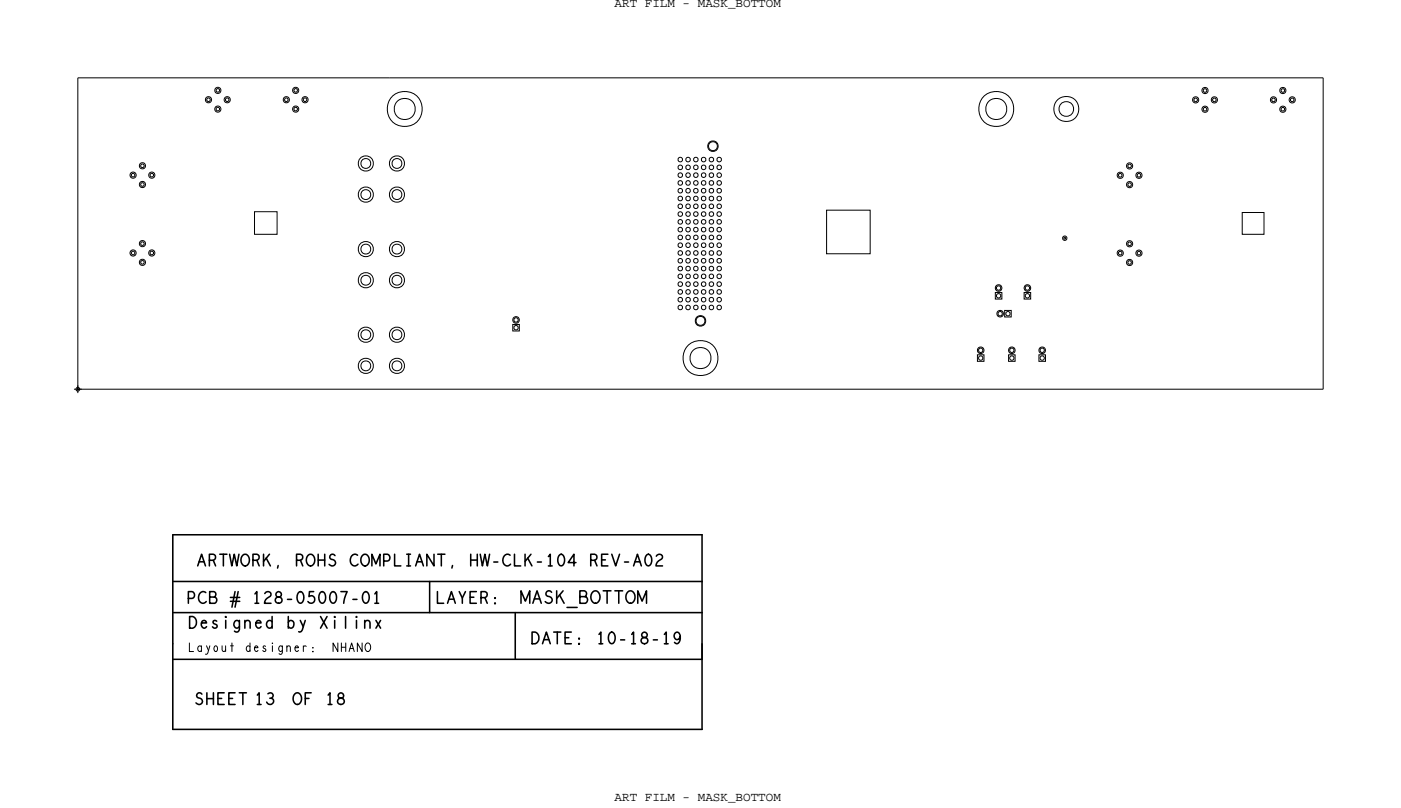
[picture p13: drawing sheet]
<svg xmlns="http://www.w3.org/2000/svg" width="229mm" height="132mm" viewBox="0 0 229 132" stroke-linecap="round" stroke-linejoin="round" font-family="sans-serif">
<defs><g id="words">
<g font-size="2.1">
<text x="100.3" y="1.2">ART FILM - MASK_BOTTOM</text>
<text x="100.3" y="130.6">ART FILM - MASK_BOTTOM</text>
</g>
<g font-size="1.9">
<text x="32.1" y="92.3">ARTWORK,</text>
<text x="37.7" y="98.4">#</text>
<text x="71.1" y="98.4">LAYER:</text>
<text x="30.7" y="102.5">Designed</text>
<text x="46.9" y="102.5">by</text>
<text x="52.3" y="102.5">Xilinx</text>
<text x="86.6" y="105">DATE:</text>
<text x="97.3" y="105">10-18-19</text>
<text x="31.7" y="114.9">SHEET 13</text>
</g>
<g font-size="1.4">
<text x="30.7" y="106.3">Layout</text>
<text x="40" y="106.3">designer:</text>
</g>
</g></defs>
<!-- layer: Board Outline -->
<path d="M12.7 12.7h203.2v50.8h-203.2zM41.5 34.5h3.7v3.7h-3.7zM134.9 34.3h7.1v7.1h-7.1zM202.7 34.7h3.5v3.5h-3.5z" fill="none" stroke="#000" stroke-width=".16"/>
<!-- layer: Nets -->
<g fill="none" stroke="#000" stroke-width=".16">
<path d="M33.8 16.1l.2-.1 .2 .1v.4l-.2 .1-.2-.1zM35.3 14.5h.2h.3v.4l-.3 .1-.2-.1zM35.3 17.6l.2-.1 .3 .1v.4l-.3 .1-.2-.1zM36.9 16.1l.2-.1 .2 .1v.4l-.2 .1-.2-.1zM46.5 16.1l.2-.1 .2 .1v.4l-.2 .1-.2-.1zM48 14.5h.2h.3v.4l-.3 .1-.2-.1zM48 17.6l.2-.1 .3 .1v.4l-.3 .1-.2-.1zM49.6 16.1l.2-.1 .2 .1v.4l-.2 .1-.2-.1zM194.9 16.1l.2-.1 .2 .1v.4l-.2 .1-.2-.1zM196.4 14.6l.2-.1 .2 .1v.4l-.2 .1-.2-.1zM196.4 17.6l.2-.1 .2 .1v.4l-.2 .1-.2-.1zM197.9 16.1l.2-.1 .3 .1v.4l-.3 .1-.2-.1z"/>
<path d="M207.6 16.1l.2-.1 .2 .1v.4l-.2 .1-.2-.1zM209.1 14.6l.2-.1 .2 .1v.4l-.2 .1-.2-.1zM209.1 17.6l.2-.1 .2 .1v.4l-.2 .1-.2-.1zM210.6 16.1l.2-.1 .3 .1v.4l-.3 .1-.2-.1zM21.5 28.4l.2-.1 .2 .1v.4l-.2 .1-.2-.1zM23 26.8h.2h.3v.4l-.3 .1-.2-.1zM23 29.9l.2-.1 .3 .1v.4l-.3 .1-.2-.1zM23 39.5h.2h.3v.4l-.3 .1-.2-.1zM24.5 28.4l.3-.1 .2 .1v.4l-.2 .1-.3-.1zM110.7 25.8l.3-.1 .3 .1 .1 .2-.1 .3-.3 .1-.3-.1-.1-.3zM110.7 29.6l.3-.1 .3 .1 .1 .2-.1 .3-.3 .1-.3-.1-.1-.3zM110.7 28.3l.3-.1 .3 .1 .1 .3-.1 .2-.3 .1-.3-.1-.1-.2z"/>
<path d="M110.7 27.1l.3-.2 .3 .2 .1 .2-.1 .3-.3 .1-.3-.1-.1-.3zM110.7 32.1l.3-.1 .3 .1 .1 .3-.1 .2-.3 .2-.3-.2-.1-.2zM110.7 30.9l.3-.2 .3 .2 .1 .2-.1 .3-.3 .1-.3-.1-.1-.3zM110.7 34.7l.3-.1 .3 .1 .1 .2-.1 .3-.3 .1-.3-.1-.1-.3zM110.7 33.4l.3-.1 .3 .1 .1 .3-.1 .2-.3 .1-.3-.1-.1-.2zM110.7 38.5l.3-.1 .3 .1 .1 .2-.1 .3-.3 .1-.3-.1-.1-.3zM110.7 37.2l.3-.1 .3 .1 .1 .3-.1 .2-.3 .1-.3-.1-.1-.2zM110.7 35.9l.3-.1 .3 .1 .1 .3-.1 .2-.3 .2-.3-.2-.1-.2zM110.7 39.8l.3-.2 .3 .2 .1 .2-.1 .3-.3 .1-.3-.1-.1-.3zM112 32.1l.3-.1 .2 .1 .1 .3-.1 .2-.2 .2-.3-.2-.1-.2zM112 30.9l.3-.2 .2 .2 .1 .2-.1 .3-.2 .1-.3-.1-.1-.3zM112 39.8l.3-.2 .2 .2 .1 .2-.1 .3-.2 .1-.3-.1-.1-.3z"/>
<path d="M112 35.9l.3-.1 .2 .1 .1 .3-.1 .2-.2 .2-.3-.2-.1-.2zM112 25.8l.3-.1 .2 .1 .1 .2-.1 .3-.2 .1-.3-.1-.1-.3zM112 29.6l.3-.1 .2 .1 .1 .2-.1 .3-.2 .1-.3-.1-.1-.3zM112 33.4l.3-.1 .2 .1 .1 .3-.1 .2-.2 .1-.3-.1-.1-.2zM112 38.5l.3-.1 .2 .1 .1 .2-.1 .3-.2 .1-.3-.1-.1-.3zM112 37.2l.3-.1 .2 .1 .1 .3-.1 .2-.2 .1-.3-.1-.1-.2zM112 34.7l.3-.1 .2 .1 .1 .2-.1 .3-.2 .1-.3-.1-.1-.3zM112 27.1l.3-.2 .2 .2 .1 .2-.1 .3-.2 .1-.3-.1-.1-.3zM112 28.3l.3-.1 .2 .1 .1 .3-.1 .2-.2 .1-.3-.1-.1-.2zM113.3 32.1l.2-.1 .3 .1 .1 .3-.1 .2-.3 .2-.2-.2-.1-.2zM113.3 30.9l.2-.2 .3 .2 .1 .2-.1 .3-.3 .1-.2-.1-.1-.3zM113.3 39.8l.2-.2 .3 .2 .1 .2-.1 .3-.3 .1-.2-.1-.1-.3z"/>
<path d="M113.3 25.8l.2-.1 .3 .1 .1 .2-.1 .3-.3 .1-.2-.1-.1-.3zM113.3 29.6l.2-.1 .3 .1 .1 .2-.1 .3-.3 .1-.2-.1-.1-.3zM113.3 28.3l.2-.1 .3 .1 .1 .3-.1 .2-.3 .1-.2-.1-.1-.2zM113.3 27.1l.2-.2 .3 .2 .1 .2-.1 .3-.3 .1-.2-.1-.1-.3zM113.3 34.7l.2-.1 .3 .1 .1 .2-.1 .3-.3 .1-.2-.1-.1-.3zM113.3 33.4l.2-.1 .3 .1 .1 .3-.1 .2-.3 .1-.2-.1-.1-.2zM113.3 38.5l.2-.1 .3 .1 .1 .2-.1 .3-.3 .1-.2-.1-.1-.3zM113.3 37.2l.2-.1 .3 .1 .1 .3-.1 .2-.3 .1-.2-.1-.1-.2zM113.3 35.9l.2-.1 .3 .1 .1 .3-.1 .2-.3 .2-.2-.2-.1-.2zM114.5 25.8l.3-.1 .3 .1 .1 .2-.1 .3-.3 .1-.3-.1-.1-.3zM114.5 29.6l.3-.1 .3 .1 .1 .2-.1 .3-.3 .1-.3-.1-.1-.3zM114.5 28.3l.3-.1 .3 .1 .1 .3-.1 .2-.3 .1-.3-.1-.1-.2z"/>
<path d="M114.5 27.1l.3-.2 .3 .2 .1 .2-.1 .3-.3 .1-.3-.1-.1-.3zM114.5 32.1l.3-.1 .3 .1 .1 .3-.1 .2-.3 .2-.3-.2-.1-.2zM114.5 30.9l.3-.2 .3 .2 .1 .2-.1 .3-.3 .1-.3-.1-.1-.3zM114.5 34.7l.3-.1 .3 .1 .1 .2-.1 .3-.3 .1-.3-.1-.1-.3zM114.5 33.4l.3-.1 .3 .1 .1 .3-.1 .2-.3 .1-.3-.1-.1-.2zM114.5 38.5l.3-.1 .3 .1 .1 .2-.1 .3-.3 .1-.3-.1-.1-.3zM114.5 37.2l.3-.1 .3 .1 .1 .3-.1 .2-.3 .1-.3-.1-.1-.2zM114.5 35.9l.3-.1 .3 .1 .1 .3-.1 .2-.3 .2-.3-.2-.1-.2zM114.5 39.8l.3-.2 .3 .2 .1 .2-.1 .3-.3 .1-.3-.1-.1-.3zM115.8 39.8l.3-.2 .3 .2 .1 .2-.1 .3-.3 .1-.3-.1-.1-.3zM115.8 25.8l.3-.1 .3 .1 .1 .2-.1 .3-.3 .1-.3-.1-.1-.3zM115.8 29.6l.3-.1 .3 .1 .1 .2-.1 .3-.3 .1-.3-.1-.1-.3z"/>
<path d="M115.8 33.4l.3-.1 .3 .1 .1 .3-.1 .2-.3 .1-.3-.1-.1-.2zM115.8 38.5l.3-.1 .3 .1 .1 .2-.1 .3-.3 .1-.3-.1-.1-.3zM115.8 37.2l.3-.1 .3 .1 .1 .3-.1 .2-.3 .1-.3-.1-.1-.2zM115.8 32.1l.3-.1 .3 .1 .1 .3-.1 .2-.3 .2-.3-.2-.1-.2zM115.8 30.9l.3-.2 .3 .2 .1 .2-.1 .3-.3 .1-.3-.1-.1-.3zM115.8 34.7l.3-.1 .3 .1 .1 .2-.1 .3-.3 .1-.3-.1-.1-.3zM115.8 35.9l.3-.1 .3 .1 .1 .3-.1 .2-.3 .2-.3-.2-.1-.2zM115.8 27.1l.3-.2 .3 .2 .1 .2-.1 .3-.3 .1-.3-.1-.1-.3zM115.8 28.3l.3-.1 .3 .1 .1 .3-.1 .2-.3 .1-.3-.1-.1-.2zM117.1 25.8l.3-.1 .2 .1 .1 .2-.1 .3-.2 .1-.3-.1-.1-.3zM117.1 29.6l.3-.1 .2 .1 .1 .2-.1 .3-.2 .1-.3-.1-.1-.3zM117.1 28.3l.3-.1 .2 .1 .1 .3-.1 .2-.2 .1-.3-.1-.1-.2z"/>
<path d="M117.1 27.1l.3-.2 .2 .2 .1 .2-.1 .3-.2 .1-.3-.1-.1-.3zM117.1 32.1l.3-.1 .2 .1 .1 .3-.1 .2-.2 .2-.3-.2-.1-.2zM117.1 30.9l.3-.2 .2 .2 .1 .2-.1 .3-.2 .1-.3-.1-.1-.3zM117.1 34.7l.3-.1 .2 .1 .1 .2-.1 .3-.2 .1-.3-.1-.1-.3zM117.1 33.4l.3-.1 .2 .1 .1 .3-.1 .2-.2 .1-.3-.1-.1-.2zM117.1 38.5l.3-.1 .2 .1 .1 .2-.1 .3-.2 .1-.3-.1-.1-.3zM117.1 37.2l.3-.1 .2 .1 .1 .3-.1 .2-.2 .1-.3-.1-.1-.2zM117.1 35.9l.3-.1 .2 .1 .1 .3-.1 .2-.2 .2-.3-.2-.1-.2zM117.1 39.8l.3-.2 .2 .2 .1 .2-.1 .3-.2 .1-.3-.1-.1-.3zM173.5 38.6l.2-.1 .3 .1 .1 .3-.1 .2-.3 .1-.2-.1-.1-.2zM173.6 38.8l.1-.1 .2 .2-.2 .1zM182.6 28.4l.2-.1 .2 .1v.4l-.2 .1-.2-.1z"/>
<path d="M184.1 26.9l.2-.1 .2 .1v.4l-.2 .1-.2-.1zM184.1 29.9l.2-.1 .2 .1v.4l-.2 .1-.2-.1zM184.1 39.6l.2-.1 .2 .1v.4l-.2 .1-.2-.1zM185.6 28.4l.2-.1 .3 .1v.4l-.3 .1-.2-.1zM21.5 41.1l.2-.1 .2 .1v.4l-.2 .1-.2-.1zM23 42.6l.2-.1 .3 .1v.4l-.3 .1-.2-.1zM24.5 41.1l.3-.1 .2 .1v.4l-.2 .1-.3-.1zM83.7 52.9h1v1.1h-1zM83.9 53.2l.3-.1 .3 .1 .1 .3-.1 .2-.3 .1-.3-.1-.1-.2zM83.9 52l.3-.2 .3 .2 .1 .2-.1 .2-.3 .2-.3-.2-.1-.2zM110.7 41l.3-.1 .3 .1 .1 .3-.1 .2-.3 .1-.3-.1-.1-.2zM110.7 44.8l.3-.1 .3 .1 .1 .3-.1 .2-.3 .2-.3-.2-.1-.2z"/>
<path d="M110.7 43.6l.3-.2 .3 .2 .1 .2-.1 .3-.3 .1-.3-.1-.1-.3zM110.7 42.3l.3-.1 .3 .1 .1 .2-.1 .3-.3 .1-.3-.1-.1-.3zM110.7 47.4l.3-.1 .3 .1 .1 .2-.1 .3-.3 .1-.3-.1-.1-.3zM110.7 46.1l.3-.1 .3 .1 .1 .3-.1 .2-.3 .1-.3-.1-.1-.2zM110.7 49.9l.3-.1 .3 .1 .1 .3-.1 .2-.3 .1-.3-.1-.1-.2zM110.7 48.6l.3-.1 .3 .1 .1 .3-.1 .2-.3 .2-.3-.2-.1-.2zM112 41l.3-.1 .2 .1 .1 .3-.1 .2-.2 .1-.3-.1-.1-.2zM112 43.6l.3-.2 .2 .2 .1 .2-.1 .3-.2 .1-.3-.1-.1-.3zM112 44.8l.3-.1 .2 .1 .1 .3-.1 .2-.2 .2-.3-.2-.1-.2zM112 42.3l.3-.1 .2 .1 .1 .2-.1 .3-.2 .1-.3-.1-.1-.3zM112 46.1l.3-.1 .2 .1 .1 .3-.1 .2-.2 .1-.3-.1-.1-.2zM112 49.9l.3-.1 .2 .1 .1 .3-.1 .2-.2 .1-.3-.1-.1-.2z"/>
<path d="M112 48.6l.3-.1 .2 .1 .1 .3-.1 .2-.2 .2-.3-.2-.1-.2zM112 47.4l.3-.1 .2 .1 .1 .2-.1 .3-.2 .1-.3-.1-.1-.3zM113.3 41l.2-.1 .3 .1 .1 .3-.1 .2-.3 .1-.2-.1-.1-.2zM113.3 44.8l.2-.1 .3 .1 .1 .3-.1 .2-.3 .2-.2-.2-.1-.2zM113.3 43.6l.2-.2 .3 .2 .1 .2-.1 .3-.3 .1-.2-.1-.1-.3zM113.3 42.3l.2-.1 .3 .1 .1 .2-.1 .3-.3 .1-.2-.1-.1-.3zM113.3 47.4l.2-.1 .3 .1 .1 .2-.1 .3-.3 .1-.2-.1-.1-.3zM113.3 46.1l.2-.1 .3 .1 .1 .3-.1 .2-.3 .1-.2-.1-.1-.2zM113.3 49.9l.2-.1 .3 .1 .1 .3-.1 .2-.3 .1-.2-.1-.1-.2zM113.3 48.6l.2-.1 .3 .1 .1 .3-.1 .2-.3 .2-.2-.2-.1-.2zM114.5 41l.3-.1 .3 .1 .1 .3-.1 .2-.3 .1-.3-.1-.1-.2zM114.5 44.8l.3-.1 .3 .1 .1 .3-.1 .2-.3 .2-.3-.2-.1-.2z"/>
<path d="M114.5 43.6l.3-.2 .3 .2 .1 .2-.1 .3-.3 .1-.3-.1-.1-.3zM114.5 42.3l.3-.1 .3 .1 .1 .2-.1 .3-.3 .1-.3-.1-.1-.3zM114.5 47.4l.3-.1 .3 .1 .1 .2-.1 .3-.3 .1-.3-.1-.1-.3zM114.5 46.1l.3-.1 .3 .1 .1 .3-.1 .2-.3 .1-.3-.1-.1-.2zM114.5 49.9l.3-.1 .3 .1 .1 .3-.1 .2-.3 .1-.3-.1-.1-.2zM114.5 48.6l.3-.1 .3 .1 .1 .3-.1 .2-.3 .2-.3-.2-.1-.2zM115.8 41l.3-.1 .3 .1 .1 .3-.1 .2-.3 .1-.3-.1-.1-.2zM115.8 43.6l.3-.2 .3 .2 .1 .2-.1 .3-.3 .1-.3-.1-.1-.3zM115.8 44.8l.3-.1 .3 .1 .1 .3-.1 .2-.3 .2-.3-.2-.1-.2zM115.8 42.3l.3-.1 .3 .1 .1 .2-.1 .3-.3 .1-.3-.1-.1-.3zM115.8 46.1l.3-.1 .3 .1 .1 .3-.1 .2-.3 .1-.3-.1-.1-.2zM115.8 49.9l.3-.1 .3 .1 .1 .3-.1 .2-.3 .1-.3-.1-.1-.2z"/>
<path d="M115.8 47.4l.3-.1 .3 .1 .1 .2-.1 .3-.3 .1-.3-.1-.1-.3zM115.8 48.6l.3-.1 .3 .1 .1 .3-.1 .2-.3 .2-.3-.2-.1-.2zM117.1 41l.3-.1 .2 .1 .1 .3-.1 .2-.2 .1-.3-.1-.1-.2zM117.1 44.8l.3-.1 .2 .1 .1 .3-.1 .2-.2 .2-.3-.2-.1-.2zM117.1 43.6l.3-.2 .2 .2 .1 .2-.1 .3-.2 .1-.3-.1-.1-.3zM117.1 42.3l.3-.1 .2 .1 .1 .2-.1 .3-.2 .1-.3-.1-.1-.3zM117.1 47.4l.3-.1 .2 .1 .1 .2-.1 .3-.2 .1-.3-.1-.1-.3zM117.1 46.1l.3-.1 .2 .1 .1 .3-.1 .2-.2 .1-.3-.1-.1-.2zM117.1 49.9l.3-.1 .2 .1 .1 .3-.1 .2-.2 .1-.3-.1-.1-.2zM117.1 48.6l.3-.1 .2 .1 .1 .3-.1 .2-.2 .2-.3-.2-.1-.2zM159.5 57.9h1.1v1.1h-1.1zM159.8 56.9l.2-.1 .3 .1 .1 .2-.1 .3-.3 .1-.2-.1-.1-.3z"/>
<path d="M159.8 58.2l.2-.1 .3 .1 .1 .2-.1 .3-.3 .1-.2-.1-.1-.3zM162.4 47.7h1.1v1.1h-1.1zM162.7 46.7l.2-.1 .3 .1 .1 .3-.1 .2-.3 .1-.2-.1-.1-.2zM162.7 48l.2-.1 .3 .1 .1 .3-.1 .2-.3 .1-.2-.1-.1-.2zM162.9 50.9l.3-.1 .3 .1 .1 .3-.1 .2-.3 .1-.3-.1-.1-.2zM163.9 50.6h1.1v1.1h-1.1zM164.2 50.9l.3-.1 .2 .1 .1 .3-.1 .2-.2 .1-.3-.1-.1-.2zM164.6 57.9h1v1.1h-1zM164.8 56.9l.3-.1 .3 .1 .1 .2-.1 .3-.3 .1-.3-.1-.1-.3zM164.8 58.2l.3-.1 .3 .1 .1 .2-.1 .3-.3 .1-.3-.1-.1-.3zM167.1 47.7h1.1v1.1h-1.1zM167.4 46.7l.2-.1 .3 .1 .1 .3-.1 .2-.3 .1-.2-.1-.1-.2z"/>
<path d="M167.4 48l.2-.1 .3 .1 .1 .3-.1 .2-.3 .1-.2-.1-.1-.2zM169.5 57.9h1.1v1.1h-1.1zM169.8 56.9l.3-.1 .2 .1 .1 .2-.1 .3-.2 .1-.3-.1-.1-.3zM169.8 58.2l.3-.1 .2 .1 .1 .2-.1 .3-.2 .1-.3-.1-.1-.3zM182.6 41.1l.2-.1 .2 .1v.4l-.2 .1-.2-.1zM184.1 42.6l.2-.1 .2 .1v.4l-.2 .1-.2-.1zM185.6 41.1l.2-.1 .3 .1v.4l-.3 .1-.2-.1z"/>
<circle cx="34" cy="16.3" r=".5"/>
<circle cx="35.5" cy="14.7" r=".5"/>
<circle cx="35.5" cy="17.8" r=".5"/>
<circle cx="37.1" cy="16.3" r=".5"/>
<circle cx="46.7" cy="16.3" r=".5"/>
<circle cx="48.2" cy="17.8" r=".5"/>
<circle cx="48.2" cy="14.7" r=".5"/>
<circle cx="49.8" cy="16.3" r=".5"/>
<circle cx="66" cy="17.8" r="2.87"/>
<circle cx="66" cy="17.8" r="1.73"/>
<circle cx="162.5" cy="17.8" r="2.87"/>
<circle cx="162.6" cy="17.8" r="1.73"/>
<circle cx="174" cy="17.8" r="2.05"/>
<circle cx="174" cy="17.8" r="1.2"/>
<circle cx="195.1" cy="16.3" r=".5"/>
<circle cx="196.6" cy="14.8" r=".5"/>
<circle cx="196.6" cy="17.8" r=".5"/>
<circle cx="198.1" cy="16.3" r=".5"/>
<circle cx="207.8" cy="16.3" r=".5"/>
<circle cx="209.3" cy="17.8" r=".5"/>
<circle cx="209.3" cy="14.8" r=".5"/>
<circle cx="210.8" cy="16.3" r=".5"/>
<circle cx="21.7" cy="28.6" r=".5"/>
<circle cx="23.2" cy="30.1" r=".5"/>
<circle cx="23.2" cy="39.8" r=".5"/>
<circle cx="23.2" cy="27.1" r=".5"/>
<circle cx="24.8" cy="28.6" r=".5"/>
<circle cx="59.7" cy="26.7" r="1.24"/>
<circle cx="59.7" cy="31.8" r="1.24"/>
<circle cx="59.7" cy="31.8" r=".81"/>
<circle cx="59.7" cy="26.7" r=".81"/>
<circle cx="64.8" cy="26.7" r="1.24"/>
<circle cx="64.8" cy="31.8" r="1.24"/>
<circle cx="64.8" cy="31.8" r=".81"/>
<circle cx="64.8" cy="26.7" r=".81"/>
<circle cx="116.3" cy="23.9" r=".73"/>
<circle cx="116.3" cy="23.9" r=".86"/>
<circle cx="182.8" cy="28.6" r=".5"/>
<circle cx="184.3" cy="39.8" r=".5"/>
<circle cx="184.3" cy="27.1" r=".5"/>
<circle cx="184.3" cy="30.1" r=".5"/>
<circle cx="185.8" cy="28.6" r=".5"/>
<circle cx="21.7" cy="41.3" r=".5"/>
<circle cx="23.2" cy="42.8" r=".5"/>
<circle cx="24.8" cy="41.3" r=".5"/>
<circle cx="59.7" cy="54.6" r="1.24"/>
<circle cx="59.7" cy="59.7" r="1.24"/>
<circle cx="59.7" cy="40.7" r="1.24"/>
<circle cx="59.7" cy="45.7" r="1.24"/>
<circle cx="59.7" cy="59.7" r=".81"/>
<circle cx="59.7" cy="45.7" r=".81"/>
<circle cx="59.7" cy="54.6" r=".81"/>
<circle cx="59.7" cy="40.6" r=".81"/>
<circle cx="64.8" cy="54.6" r="1.24"/>
<circle cx="64.8" cy="59.7" r="1.24"/>
<circle cx="64.8" cy="40.7" r="1.24"/>
<circle cx="64.8" cy="45.7" r="1.24"/>
<circle cx="64.8" cy="54.6" r=".81"/>
<circle cx="64.8" cy="59.7" r=".81"/>
<circle cx="64.8" cy="40.6" r=".81"/>
<circle cx="64.8" cy="45.7" r=".81"/>
<circle cx="84.2" cy="52.2" r=".54"/>
<circle cx="114.3" cy="58.4" r="2.87"/>
<circle cx="114.3" cy="52.4" r=".73"/>
<circle cx="114.3" cy="58.4" r="1.73"/>
<circle cx="114.3" cy="52.4" r=".86"/>
<circle cx="160" cy="57.2" r=".54"/>
<circle cx="162.9" cy="47" r=".54"/>
<circle cx="163.2" cy="51.2" r=".54"/>
<circle cx="165.1" cy="57.2" r=".54"/>
<circle cx="167.6" cy="47" r=".54"/>
<circle cx="170" cy="57.2" r=".54"/>
<circle cx="182.8" cy="41.3" r=".5"/>
<circle cx="184.3" cy="42.8" r=".5"/>
<circle cx="185.8" cy="41.3" r=".5"/>
</g>
<!-- layer: Text -->
<g fill="none" stroke="#000" stroke-width=".25">
<path d="M30.7 97.6h.6a.58 .58 0 0 0 .5-.5 .58 .58 0 0 0-.5-.6h-.6v1.9M32.3 92.3l.6-1.9 .6 1.9M33.6 96.7a.79 .79 0 0 0-.9 0 .79 .79 0 0 0-.3 .9 .72 .72 0 0 0 .4 .7 .72 .72 0 0 0 .9-.2M34.2 91.4h.6a.51 .51 0 0 0 .4-.5 .51 .51 0 0 0-.4-.5h-.6v1.9M34.2 97.4h.8a.54 .54 0 0 1 .4 .5 .54 .54 0 0 1-.3 .5h-.9v-1.9h.7a.5 .5 0 0 1 .3 .4 .5 .5 0 0 1-.2 .5M35.9 90.4h1.1M36.4 90.4v1.9M37.5 90.4l.3 1.9 .4-1.9 .4 1.9 .4-1.9M38.4 96.5l-.6 2.6M38.9 96.5l-.5 2.6M39.6 90.6a.74 .74 0 0 1 .9 .1 .74 .74 0 0 1 .2 .8 .7 .7 0 0 1-.7 .8 .7 .7 0 0 1-.7-.8l.1-.5zM41.3 91.4h.6a.51 .51 0 0 0 .4-.5 .51 .51 0 0 0-.4-.5h-.6v1.9"/>
<path d="M41.6 96.9l.3-.4v1.9M41.6 98.4h.6M43 90.4v1.9M43.2 96.8a.5 .5 0 0 1 .7-.3 .5 .5 0 0 1 .2 .8 1.29 1.29 0 0 0-.9 1.1h1M44 90.4l-1 1.2M45.1 96.7a.44 .44 0 0 0 0 .6 .44 .44 0 0 0 .5 .1 .52 .52 0 0 1 .3 .8 .52 .52 0 0 1-.9 0 .52 .52 0 0 1 .3-.8 .45 .45 0 0 0 .6-.3 .45 .45 0 0 0-.2-.5 .45 .45 0 0 0-.6 .1zM46.9 97.8h.7M48.4 91.4h.6a.51 .51 0 0 0 .4-.5 .51 .51 0 0 0-.4-.5h-.6v1.9M48.8 96.6a.69 .69 0 0 1 .8 .9v.3a.55 .55 0 0 1-.6 .6 .55 .55 0 0 1-.5-.6v-.6zM49 91.4l.4 .9M50.3 90.6a.74 .74 0 0 1 .9 .1 .74 .74 0 0 1 .2 .8 .7 .7 0 0 1-.7 .8 .7 .7 0 0 1-.7-.8v-.5zM51.2 96.5h-.7l-.1 .8a.6 .6 0 0 1 .9 .2 .6 .6 0 0 1-.2 .9 .6 .6 0 0 1-.9-.3"/>
<path d="M51.9 91.4h1.1M51.9 90.4v1.9M52.4 96.6a.69 .69 0 0 1 .7 .9v.3a.55 .55 0 0 1-.5 .6 .55 .55 0 0 1-.6-.6v-.6zM53 90.4v1.9M54.2 96.6a.69 .69 0 0 1 .7 .9v.3a.55 .55 0 0 1-.5 .6 .55 .55 0 0 1-.6-.6v-.6zM54.7 90.6a.45 .45 0 0 0-.7-.1 .45 .45 0 0 0 .1 .7 .57 .57 0 0 1 .6 .4 .57 .57 0 0 1-.3 .7 .57 .57 0 0 1-.7-.2M55.6 96.5h1l-.4 1.2-.1 .7M57.6 97.8h.6M58.3 90.6a.79 .79 0 0 0-.9 0 .79 .79 0 0 0-.3 .9 .72 .72 0 0 0 .5 .7 .72 .72 0 0 0 .8-.2M59.2 90.6a.74 .74 0 0 1 .8 .1 .74 .74 0 0 1 .2 .8 .7 .7 0 0 1-.6 .8 .7 .7 0 0 1-.7-.8v-.5zM59.5 96.6a.69 .69 0 0 1 .7 .9v.3a.55 .55 0 0 1-.5 .6 .55 .55 0 0 1-.5-.6v-.6zM60.7 92.3v-1.9l.6 1.6 .7-1.6v1.9"/>
<path d="M61.2 96.9l.3-.4v1.9M61.2 98.4h.6M62.6 91.5h.6a.58 .58 0 0 0 .4-.5 .58 .58 0 0 0-.4-.6h-.6v1.9M64.4 90.4v1.9h1M66.4 92.3h.6M66.4 90.4h.6M66.7 90.4v1.9M67.8 92.3l.7-1.9 .6 1.9M68 91.7h.9M70.8 90.4v1.9l-1.2-1.9v1.9M71.4 96.5v1.9h1M71.4 90.4h1.2"/>
<path d="M72 90.4v1.9M73 98.4l.7-1.9 .6 1.9M73.8 92.3l-.1 .4M74.9 96.5l.5 1.1v.8M75.9 96.5l-.5 1.1M76.8 91.4h1.1M76.8 90.4v1.9M77.7 96.5h-1v1.9h1M77.9 90.4v1.9M78.4 90.4l.3 1.9 .4-1.9 .4 1.9 .4-1.9M78.5 97.5h.6a.51 .51 0 0 0 .4-.5 .51 .51 0 0 0-.4-.5h-.6v1.9M80.6 91.7h.6"/>
<path d="M83.2 90.6a.79 .79 0 0 0-.9 0 .79 .79 0 0 0-.3 .9 .72 .72 0 0 0 .5 .7 .72 .72 0 0 0 .8-.2M83.9 90.4v1.9h1.1M85 98.4v-2l.7 1.7 .7-1.7v2M85.7 90.4v1.9M86.1 91.1l.7 1.2M86.6 90.4l-.9 1.2M86.9 98.4l.7-2 .7 2M87.2 97.7h.9M87.7 91.7h.6M89.5 90.8l.3-.4v1.9M89.5 92.3h.6M90 96.6a.48 .48 0 0 0-.8-.1 .48 .48 0 0 0 .1 .8 .6 .6 0 0 1 .8 .4 .6 .6 0 0 1-.5 .7l-.6-.2"/>
<path d="M90.8 96.4v2M91.3 97.1l.7 1.3M91.4 90.5a.69 .69 0 0 1 .7 .9v.3a.55 .55 0 0 1-.5 .6 .55 .55 0 0 1-.6-.6v-.6zM91.9 96.4l-1.1 1.2M92.5 99.1h1.7M94 91.8h-1.3l.9-1.4v1.9M94.6 97.3h.9a.57 .57 0 0 1 .4 .6 .57 .57 0 0 1-.4 .5h-.9v-2h.8a.53 .53 0 0 1 .3 .4 .53 .53 0 0 1-.2 .5M96.4 91.4h.6a.51 .51 0 0 0 .4-.5 .51 .51 0 0 0-.4-.5h-.6v1.9M96.7 96.6a.8 .8 0 0 1 1 0 .8 .8 0 0 1 .2 .9 .75 .75 0 0 1-.7 .9 .75 .75 0 0 1-.8-.9l.1-.5zM97 91.4l.4 .9M98.2 91.3h.6M98.4 96.4h1.3"/>
<path d="M99.1 96.4v2M99.2 90.4h-1v1.9h1M99.8 90.4l.7 1.9 .6-1.9M100.3 96.4h1.3M101 96.4v2M101.9 91.7h.7M102.5 96.6a.8 .8 0 0 1 .9 0 .8 .8 0 0 1 .2 .9 .75 .75 0 0 1-.7 .9 .75 .75 0 0 1-.8-.9l.1-.5zM103.4 92.3l.6-1.9 .6 1.9M103.6 91.7h.8M104.1 98.4v-2l.7 1.7 .7-1.7v2M105.6 90.5a.69 .69 0 0 1 .7 .9v.3a.55 .55 0 0 1-.5 .6 .55 .55 0 0 1-.5-.6v-.6zM107.1 90.7a.5 .5 0 0 1 .7-.3 .5 .5 0 0 1 .2 .8 1.29 1.29 0 0 0-1 1.1h1.1"/>
<path d="M32.9 113.3a.45 .45 0 0 0-.7-.2 .45 .45 0 0 0 .1 .8 .57 .57 0 0 1 .7 .3 .57 .57 0 0 1-.3 .7 .57 .57 0 0 1-.7-.2M33.8 113v1.9M34.8 113v1.9M36.6 113h-1v1.9h1M38.4 113h-1.1v1.9h1.1M39 113h1.2M39.6 113v1.9M42 113.4l.3-.4v1.9M43.7 113.2a.47 .47 0 0 1 .8 0 .47 .47 0 0 1-.3 .7M47 100.6v1.9M48.1 113.2a.74 .74 0 0 1 .9 .1 .74 .74 0 0 1 .2 .8 .7 .7 0 0 1-.7 .8 .7 .7 0 0 1-.7-.8l.1-.5zM49.8 114h.6"/>
<path d="M50.8 113h-1v1.9M53.5 113.4l.3-.4v1.9M53.5 114.9h.7M55.2 113.3a.44 .44 0 0 0 .1 .5 .44 .44 0 0 0 .5 .1 .52 .52 0 0 1 .2 .8 .52 .52 0 0 1-.8 0 .52 .52 0 0 1 .3-.8 .45 .45 0 0 0 .6-.2 .45 .45 0 0 0-.3-.6 .45 .45 0 0 0-.6 .2zM86.8 103.1a.96 .96 0 0 1 1.1 1 .96 .96 0 0 1-1.1 .9zM88.5 105l.7-1.9 .6 1.9M90.3 103.1h1.2M90.9 103.1v1.9M93.2 103.1h-1v1.9h1M97.7 103.5l.3-.4v1.9M99.6 103.2a.69 .69 0 0 1 .8 .9v.3a.55 .55 0 0 1-.6 .6 .55 .55 0 0 1-.5-.6v-.6zM103.1 103.5l.3-.4v1.9"/>
<path d="M104.8 103.3a.44 .44 0 0 0 0 .6 .44 .44 0 0 0 .5 .1 .52 .52 0 0 1 .3 .8 .52 .52 0 0 1-.9 0 .52 .52 0 0 1 .3-.8 .45 .45 0 0 0 .6-.3 .45 .45 0 0 0-.2-.5 .45 .45 0 0 0-.6 .1zM108.4 103.5l.3-.4v1.9M111 103.9l-.2 .2a.55 .55 0 0 1-.7 0 .55 .55 0 0 1 0-.8 .4 .4 0 0 1 .7 0l.2 .6a.77 .77 0 0 1-.8 1.1l-.1-.2"/>
</g>
<path d="M30.9 104.9v1.4h.7M37.8 104.9v1.4M55.1 104.9v1.4l-.8-1.4v1.4M55.7 105.6h.7M55.7 104.9v1.4M56.4 104.9v1.4M57 106.3l.4-1.4 .4 1.4M57.1 105.8h.5M59.1 104.9v1.4l-.8-1.4v1.4M59.8 105a.51 .51 0 0 1 .6 .1 .51 .51 0 0 1 .1 .6 .48 .48 0 0 1-.5 .6 .48 .48 0 0 1-.4-.6z" fill="none" stroke="#000" stroke-width=".16"/>
<!-- layer: Drawing Origin -->
<path d="M12.1 63.5h1.2M12.5 63.3l.2-.1 .2 .1v.4l-.2 .1-.2-.1zM12.7 62.9v1.2" fill="none" stroke="#000" stroke-width=".16"/>
<!-- layer: All Others -->
<path d="M28.2 94.9h86.4M28.2 99.9h86.4M28.2 87.2h86.4v31.8h-86.4zM70.1 94.9v5M84.1 99.9v7.7M28.2 107.6h86.4" fill="none" stroke="#000" stroke-width=".25"/>
<use href="#words"/>
</svg>
